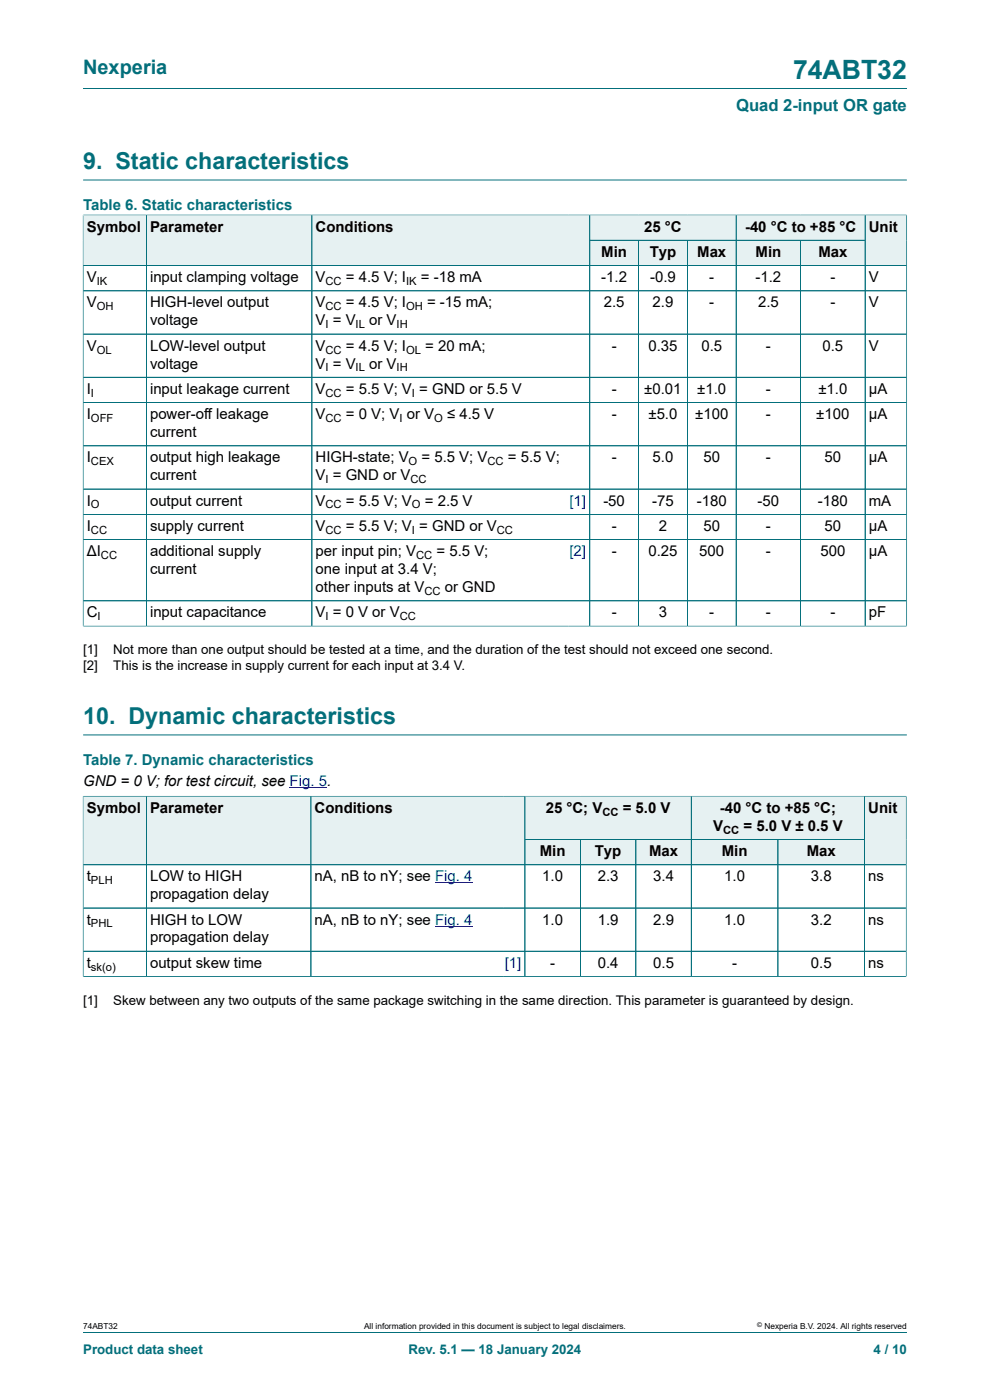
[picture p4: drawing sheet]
<svg xmlns="http://www.w3.org/2000/svg" width="210mm" height="297mm" viewBox="0 0 210 297" stroke-linecap="round" stroke-linejoin="round" font-family="sans-serif">
<defs><g id="words">
<text font-size="5.6" fill="#036f7b" x="168.2" y="16.8">74ABT32</text>
<g font-size="4.9" fill="#036f7b">
<text x="17.6" y="35.9">9. Static characteristics</text>
<text x="17.6" y="153.6">10. Dynamic characteristics</text>
</g>
<text font-size="4.2" fill="#036f7b" x="17.6" y="15.6">Nexperia</text>
<text font-size="3.5" fill="#036f7b" x="156.1" y="23.7">Quad 2-input OR gate</text>
<g font-size="3.2" fill="#036f7b">
<text x="17.6" y="44.5">Table 6. Static characteristics</text>
<text x="17.6" y="162.3">Table 7. Dynamic characteristics</text>
</g>
<g font-size="3.2">
<text x="18.4" y="49.1">Symbol</text>
<text x="31.8" y="49.1">Parameter</text>
<text x="66.9" y="49.1">Conditions</text>
<text x="136.6" y="49.1">25 °C</text>
<text x="158" y="49.1">-40 °C to +85 °C</text>
<text x="184.3" y="49.1">Unit</text>
<text x="18.4" y="59.8">V</text>
<text x="31.8" y="59.8">input clamping voltage</text>
<text x="66.9" y="59.8">V</text>
<text x="73.4" y="59.8">= 4.5 V; I</text>
<text x="89.3" y="59.8">= -18 mA</text>
<text x="127.5" y="59.8">-1.2</text>
<text x="127.5" y="54.5">Min</text>
<text x="137.8" y="54.5">Typ</text>
<text x="137.9" y="59.8">-0.9</text>
<text x="147.9" y="54.5">Max</text>
<text x="150.5" y="59.8">-</text>
<text x="160.3" y="59.8">-1.2</text>
<text x="160.3" y="54.5">Min</text>
<text x="173.6" y="54.5">Max</text>
<text x="176.1" y="59.8">-</text>
<text x="184.3" y="59.8">V</text>
<text x="18.4" y="65.2">V</text>
<text x="31.8" y="65.2">HIGH-level output</text>
<text x="66.9" y="65.2">V</text>
<text x="73.4" y="65.2">= 4.5 V; I</text>
<text x="90.6" y="65.2">= -15 mA;</text>
<text x="128.1" y="65.2">2.5</text>
<text x="138.4" y="65.2">2.9</text>
<text x="150.5" y="65.2">-</text>
<text x="160.8" y="65.2">2.5</text>
<text x="176.1" y="65.2">-</text>
<text x="184.3" y="65.2">V</text>
<text x="31.8" y="69">voltage</text>
<text x="66.9" y="69">V = V</text>
<text x="78.3" y="69">or V</text>
<text x="18.4" y="74.4">V</text>
<text x="31.8" y="74.4">LOW-level output</text>
<text x="66.9" y="74.4">V</text>
<text x="73.4" y="74.4">= 4.5 V; I</text>
<text x="90.2" y="74.4">= 20 mA;</text>
<text x="129.7" y="74.4">-</text>
<text x="137.5" y="74.4">0.35</text>
<text x="148.8" y="74.4">0.5</text>
<text x="162.5" y="74.4">-</text>
<text x="174.5" y="74.4">0.5</text>
<text x="184.3" y="74.4">V</text>
<text x="18.4" y="83.5">I</text>
<text x="31.8" y="78.2">voltage</text>
<text x="31.8" y="83.5">input leakage current</text>
<text x="66.9" y="78.2">V = V</text>
<text x="66.9" y="83.5">V</text>
<text x="73.4" y="83.5">= 5.5 V; V = GND or 5.5 V</text>
<text x="78.3" y="78.2">or V</text>
<text x="129.7" y="83.5">-</text>
<text x="136.7" y="83.5">±0.01</text>
<text x="147.9" y="83.5">±1.0</text>
<text x="162.5" y="83.5">-</text>
<text x="173.6" y="83.5">±1.0</text>
<text x="184.3" y="83.5">μA</text>
<text x="18.4" y="88.9">I</text>
<text x="31.8" y="88.9">power-off leakage</text>
<text x="66.9" y="88.9">V</text>
<text x="73.4" y="88.9">= 0 V; V or V</text>
<text x="94.8" y="88.9">≤ 4.5 V</text>
<text x="129.7" y="88.9">-</text>
<text x="137.6" y="88.9">±5.0</text>
<text x="147.5" y="88.9">±100</text>
<text x="162.5" y="88.9">-</text>
<text x="173.2" y="88.9">±100</text>
<text x="184.3" y="88.9">μA</text>
<text x="31.8" y="92.7">current</text>
<text x="18.4" y="98.1">I</text>
<text x="31.8" y="98.1">output high leakage</text>
<text x="31.8" y="101.9">current</text>
<text x="66.9" y="98.1">HIGH-state; V</text>
<text x="66.9" y="101.9">V = GND or V</text>
<text x="89.4" y="98.1">= 5.5 V; V</text>
<text x="107.7" y="98.1">= 5.5 V;</text>
<text x="129.7" y="98.1">-</text>
<text x="138.4" y="98.1">5.0</text>
<text x="149.2" y="98.1">50</text>
<text x="162.5" y="98.1">-</text>
<text x="174.9" y="98.1">50</text>
<text x="184.3" y="98.1">μA</text>
<text x="18.4" y="107.3">I</text>
<text x="31.8" y="107.3">output current</text>
<text x="66.9" y="107.3">V</text>
<text x="73.4" y="107.3">= 5.5 V; V</text>
<text x="90.1" y="107.3">= 2.5 V</text>
<text x="128" y="107.3">-50</text>
<text x="138.3" y="107.3">-75</text>
<text x="147.8" y="107.3">-180</text>
<text x="160.7" y="107.3">-50</text>
<text x="173.5" y="107.3">-180</text>
<text x="184.3" y="107.3">mA</text>
<text x="18.4" y="112.6">I</text>
<text x="31.8" y="112.6">supply current</text>
<text x="66.9" y="112.6">V</text>
<text x="73.4" y="112.6">= 5.5 V; V = GND or V</text>
<text x="129.7" y="112.6">-</text>
<text x="139.7" y="112.6">2</text>
<text x="149.2" y="112.6">50</text>
<text x="162.5" y="112.6">-</text>
<text x="174.9" y="112.6">50</text>
<text x="184.3" y="112.6">μA</text>
<text x="18.4" y="118">ΔI</text>
<text x="31.8" y="118">additional supply</text>
<text x="66.9" y="118">per input pin; V</text>
<text x="92.6" y="118">= 5.5 V;</text>
<text x="129.7" y="118">-</text>
<text x="137.5" y="118">0.25</text>
<text x="148.3" y="118">500</text>
<text x="162.5" y="118">-</text>
<text x="174" y="118">500</text>
<text x="184.3" y="118">μA</text>
<text x="31.8" y="121.8">current</text>
<text x="66.9" y="121.8">one input at 3.4 V;</text>
<text x="66.9" y="125.6">other inputs at V</text>
<text x="94.4" y="125.6">or GND</text>
<text x="18.4" y="131">C</text>
<text x="31.8" y="131">input capacitance</text>
<text x="66.9" y="131">V = 0 V or V</text>
<text x="129.7" y="131">-</text>
<text x="139.7" y="131">3</text>
<text x="150.5" y="131">-</text>
<text x="162.5" y="131">-</text>
<text x="176.1" y="131">-</text>
<text x="184.3" y="131">pF</text>
<text x="17.6" y="166.8">GND = 0 V; for test circuit, see Fig. 5.</text>
<text x="18.4" y="172.4">Symbol</text>
<text x="31.8" y="172.4">Parameter</text>
<text x="66.7" y="172.4">Conditions</text>
<text x="115.8" y="172.4">25 °C; V</text>
<text x="132.1" y="172.4">= 5.0 V</text>
<text x="152.7" y="172.4">-40 °C to +85 °C;</text>
<text x="184.2" y="172.4">Unit</text>
<text x="151.3" y="176.2">V</text>
<text x="157.7" y="176.2">= 5.0 V ± 0.5 V</text>
<text x="114.5" y="181.6">Min</text>
<text x="126.2" y="181.6">Typ</text>
<text x="137.7" y="181.6">Max</text>
<text x="153.1" y="181.6">Min</text>
<text x="171.1" y="181.6">Max</text>
<text x="18.4" y="187">t</text>
<text x="31.8" y="187">LOW to HIGH</text>
<text x="31.8" y="190.8">propagation delay</text>
<text x="66.7" y="187">nA, nB to nY; see Fig. 4</text>
<text x="115" y="187">1.0</text>
<text x="126.8" y="187">2.3</text>
<text x="138.6" y="187">3.4</text>
<text x="153.6" y="187">1.0</text>
<text x="172" y="187">3.8</text>
<text x="184.2" y="187">ns</text>
<text x="18.4" y="196.1">t</text>
<text x="31.8" y="196.1">HIGH to LOW</text>
<text x="66.7" y="196.1">nA, nB to nY; see Fig. 4</text>
<text x="115" y="196.1">1.0</text>
<text x="126.8" y="196.1">1.9</text>
<text x="138.6" y="196.1">2.9</text>
<text x="153.6" y="196.1">1.0</text>
<text x="172" y="196.1">3.2</text>
<text x="184.2" y="196.1">ns</text>
<text x="31.8" y="199.9">propagation delay</text>
<text x="18.4" y="205.3">t</text>
<text x="31.8" y="205.3">output skew time</text>
<text x="116.7" y="205.3">-</text>
<text x="126.8" y="205.3">0.4</text>
<text x="138.6" y="205.3">0.5</text>
<text x="155.3" y="205.3">-</text>
<text x="172" y="205.3">0.5</text>
<text x="184.2" y="205.3">ns</text>
</g>
<g font-size="3.2" fill="#00f">
<text x="120.8" y="107.3">[1]</text>
<text x="120.8" y="118">[2]</text>
<text x="107.1" y="205.3">[1]</text>
</g>
<g font-size="2.8">
<text x="17.6" y="138.8">[1]</text>
<text x="17.6" y="142.2">[2]</text>
<text x="24" y="138.8">Not more than one output should be tested at a time, and the duration of the test should not exceed one second.</text>
<text x="24" y="142.2">This is the increase in supply current for each input at 3.4 V.</text>
<text x="17.6" y="213.1">[1]</text>
<text x="24" y="213.1">Skew between any two outputs of the same package switching in the same direction. This parameter is guaranteed by design.</text>
</g>
<g font-size="2.8" fill="#036f7b">
<text x="17.6" y="287.2">Product data sheet</text>
<text x="86.7" y="287.2">Rev. 5.1 — 18 January 2024</text>
<text x="185.3" y="287.2">4 / 10</text>
</g>
<g font-size="2.4">
<text x="20.5" y="60.5">IK</text>
<text x="20.5" y="65.8">OH</text>
<text x="69.1" y="60.5">CC</text>
<text x="69.1" y="65.8">CC</text>
<text x="86.1" y="60.5">IK</text>
<text x="86.1" y="65.8">OH</text>
<text x="69.1" y="69.6">I</text>
<text x="75.4" y="69.6">IL</text>
<text x="84.1" y="69.6">IH</text>
<text x="20.5" y="75">OL</text>
<text x="69.1" y="75">CC</text>
<text x="86.1" y="75">OL</text>
<text x="69.1" y="78.8">I</text>
<text x="75.4" y="78.8">IL</text>
<text x="84.1" y="78.8">IH</text>
<text x="19.3" y="84.2">I</text>
<text x="19.3" y="89.5">OFF</text>
<text x="69.1" y="84.2">CC</text>
<text x="69.1" y="89.5">CC</text>
<text x="84.7" y="89.5">I</text>
<text x="87.4" y="84.2">I</text>
<text x="92.1" y="89.5">O</text>
<text x="19.3" y="98.7">CEX</text>
<text x="86.7" y="98.7">O</text>
<text x="103.4" y="98.7">CC</text>
<text x="19.3" y="107.9">O</text>
<text x="69.1" y="102.5">I</text>
<text x="69.1" y="107.9">CC</text>
<text x="87.1" y="102.5">CC</text>
<text x="87.4" y="107.9">O</text>
<text x="19.3" y="113.2">CC</text>
<text x="69.1" y="113.2">CC</text>
<text x="87.4" y="113.2">I</text>
<text x="105.4" y="113.2">CC</text>
<text x="21.4" y="118.6">CC</text>
<text x="88.3" y="118.6">CC</text>
<text x="20.7" y="131.6">I</text>
<text x="69.1" y="131.6">I</text>
<text x="84.8" y="131.6">CC</text>
<text x="90" y="126.2">CC</text>
<text x="127.8" y="173">CC</text>
<text x="153.4" y="176.8">CC</text>
<text x="19.3" y="187.6">PLH</text>
<text x="19.3" y="196.7">PHL</text>
<text x="19.3" y="205.9">sk(o)</text>
</g>
<g font-size="1.8">
<text x="17.6" y="282">74ABT32</text>
<text x="77.2" y="282">All information provided in this document is subject to legal disclaimers.</text>
<text x="162.2" y="282">Nexperia B.V. 2024. All rights reserved</text>
</g>
<text font-size="1.4" x="160.6" y="281.6">©</text>
</g></defs>
<path d="M17.6 18.8h174.8M17.6 38.2h174.8M125.1 45.6h31.1v5.4h-31.1z" fill="none" stroke="#036f7b" stroke-width=".21"/>
<path d="M125.2 45.7h30.9v5.2h-30.9z" fill="#e6f1f2"/>
<path d="M156.2 45.6h27.3v5.4h-27.3z" fill="none" stroke="#036f7b" stroke-width=".21"/>
<path d="M156.2 45.7h27.2v5.2h-27.2z" fill="#e6f1f2"/>
<path d="M17.6 45.5v10.8h13.4v-10.7h-13.4" fill="none" stroke="#036f7b" stroke-width=".21"/>
<path d="M17.7 45.7h13.3v10.6h-13.3z" fill="#e6f1f2"/>
<path d="M31 45.6h35.2v10.7h-35.2z" fill="none" stroke="#036f7b" stroke-width=".21"/>
<path d="M31.1 45.7h35v10.6h-35z" fill="#e6f1f2"/>
<path d="M120.5 45.6h-54.3v10.7h54.3" fill="none" stroke="#036f7b" stroke-width=".21"/>
<path d="M66.2 45.7h54.3v10.6h-54.3z" fill="#e6f1f2"/>
<path d="M120.5 45.6h4.6v10.7h-4.6" fill="none" stroke="#036f7b" stroke-width=".21"/>
<g fill="#e6f1f2">
<path d="M120.5 45.7h4.5v10.6h-4.5z"/>
<path d="M125.2 51h10.2v5.3h-10.2z"/>
</g>
<path d="M125.1 51h10.4v5.3h-10.4z" fill="none" stroke="#036f7b" stroke-width=".21"/>
<path d="M135.5 51h10.2v5.3h-10.2z" fill="#e6f1f2"/>
<path d="M135.5 51h10.3v5.3h-10.3z" fill="none" stroke="#036f7b" stroke-width=".21"/>
<path d="M145.9 51h10.2v5.3h-10.2z" fill="#e6f1f2"/>
<path d="M145.8 51h10.4v5.3h-10.4z" fill="none" stroke="#036f7b" stroke-width=".21"/>
<path d="M156.2 51h13.6v5.3h-13.6z" fill="#e6f1f2"/>
<path d="M156.2 51h13.6v5.3h-13.6z" fill="none" stroke="#036f7b" stroke-width=".21"/>
<path d="M169.9 51h13.5v5.3h-13.5z" fill="#e6f1f2"/>
<path d="M192.3 45.5v10.8h-22.5v-5.3h13.7M192.4 45.6h-8.9v10.7" fill="none" stroke="#036f7b" stroke-width=".21"/>
<path d="M183.6 45.7h8.7v10.6h-8.7z" fill="#e6f1f2"/>
<g fill="none" stroke="#036f7b" stroke-width=".21">
<path d="M17.6 56.3h174.7M17.6 45.7v87.2M17.7 45.6h174.6M31 45.7v87.1M66.2 45.7v87.1M125.1 45.7v87.1M125.2 51h58.2M135.5 51v81.8M145.8 51v81.8M156.2 45.7v87.1M169.8 51v81.8M183.5 45.7v87.1"/>
<path d="M192.3 45.7v87.2M17.6 61.7h174.7M17.6 70.9h174.7M17.6 80h174.7M17.6 85.4h174.7M17.6 94.6h174.7M17.6 103.8h174.7M17.6 109.1h174.7M17.6 114.5h174.7M17.6 132.8h174.8M17.6 127.5h174.7M17.6 155.9h174.8"/>
<path d="M111.4 168.9h35.2v9.2h-35.2z"/>
</g>
<path d="M61.4 167.1h8" fill="none" stroke="#00f" stroke-width=".21"/>
<path d="M111.4 169h35.2v9h-35.2z" fill="#e6f1f2"/>
<path d="M146.6 168.9h36.8v9.2h-36.8z" fill="none" stroke="#036f7b" stroke-width=".21"/>
<path d="M146.7 169h36.6v9h-36.6z" fill="#e6f1f2"/>
<path d="M17.6 168.8v14.7h13.4v-14.6h-13.4" fill="none" stroke="#036f7b" stroke-width=".21"/>
<path d="M17.7 169h13.3v14.4h-13.3z" fill="#e6f1f2"/>
<path d="M31 168.9h35v14.6h-35z" fill="none" stroke="#036f7b" stroke-width=".21"/>
<path d="M31.1 169h34.8v14.4h-34.8z" fill="#e6f1f2"/>
<path d="M106.8 168.9h-40.8v14.6h40.8" fill="none" stroke="#036f7b" stroke-width=".21"/>
<path d="M66 169h40.8v14.4h-40.8z" fill="#e6f1f2"/>
<path d="M106.8 168.9h4.6v14.6h-4.6" fill="none" stroke="#036f7b" stroke-width=".21"/>
<g fill="#e6f1f2">
<path d="M106.8 169h4.5v14.4h-4.5z"/>
<path d="M111.4 178.2h11.6v5.2h-11.6z"/>
</g>
<path d="M111.4 178.1h11.7v5.4h-11.7z" fill="none" stroke="#036f7b" stroke-width=".21"/>
<path d="M123.2 178.2h11.6v5.2h-11.6z" fill="#e6f1f2"/>
<path d="M123.1 178.1h11.8v5.4h-11.8z" fill="none" stroke="#036f7b" stroke-width=".21"/>
<path d="M135 178.2h11.6v5.2h-11.6z" fill="#e6f1f2"/>
<path d="M134.9 178.1h11.7v5.4h-11.7z" fill="none" stroke="#036f7b" stroke-width=".21"/>
<path d="M146.7 178.2h18.3v5.2h-18.3z" fill="#e6f1f2"/>
<path d="M146.6 178.1h18.4v5.4h-18.4z" fill="none" stroke="#036f7b" stroke-width=".21"/>
<path d="M165.1 178.2h18.2v5.2h-18.2z" fill="#e6f1f2"/>
<path d="M192.2 168.8v14.7h-27.2v-5.4h18.4M192.3 168.9h-8.9v14.6" fill="none" stroke="#036f7b" stroke-width=".21"/>
<path d="M183.5 169h8.7v14.4h-8.7z" fill="#e6f1f2"/>
<g fill="none" stroke="#036f7b" stroke-width=".21">
<path d="M17.6 169v38.2M17.7 168.9h174.5M31 169v38.2M66 169v38.2M111.4 169v38.2M111.4 178.1h71.9M123.1 178.2v29M134.9 178.2v29M146.6 169v38.2M165 178.2v29M183.4 169v38.2M192.2 169v38.2"/>
<path d="M17.6 183.5h174.6M17.6 192.6h174.6M17.6 207.2h174.7M17.6 201.8h174.6M17.6 282.6h174.8"/>
</g>
<path d="M92.3 187.3h7.9M92.3 196.5h7.9" fill="none" stroke="#00f" stroke-width=".21"/>
<use href="#words"/>
</svg>
